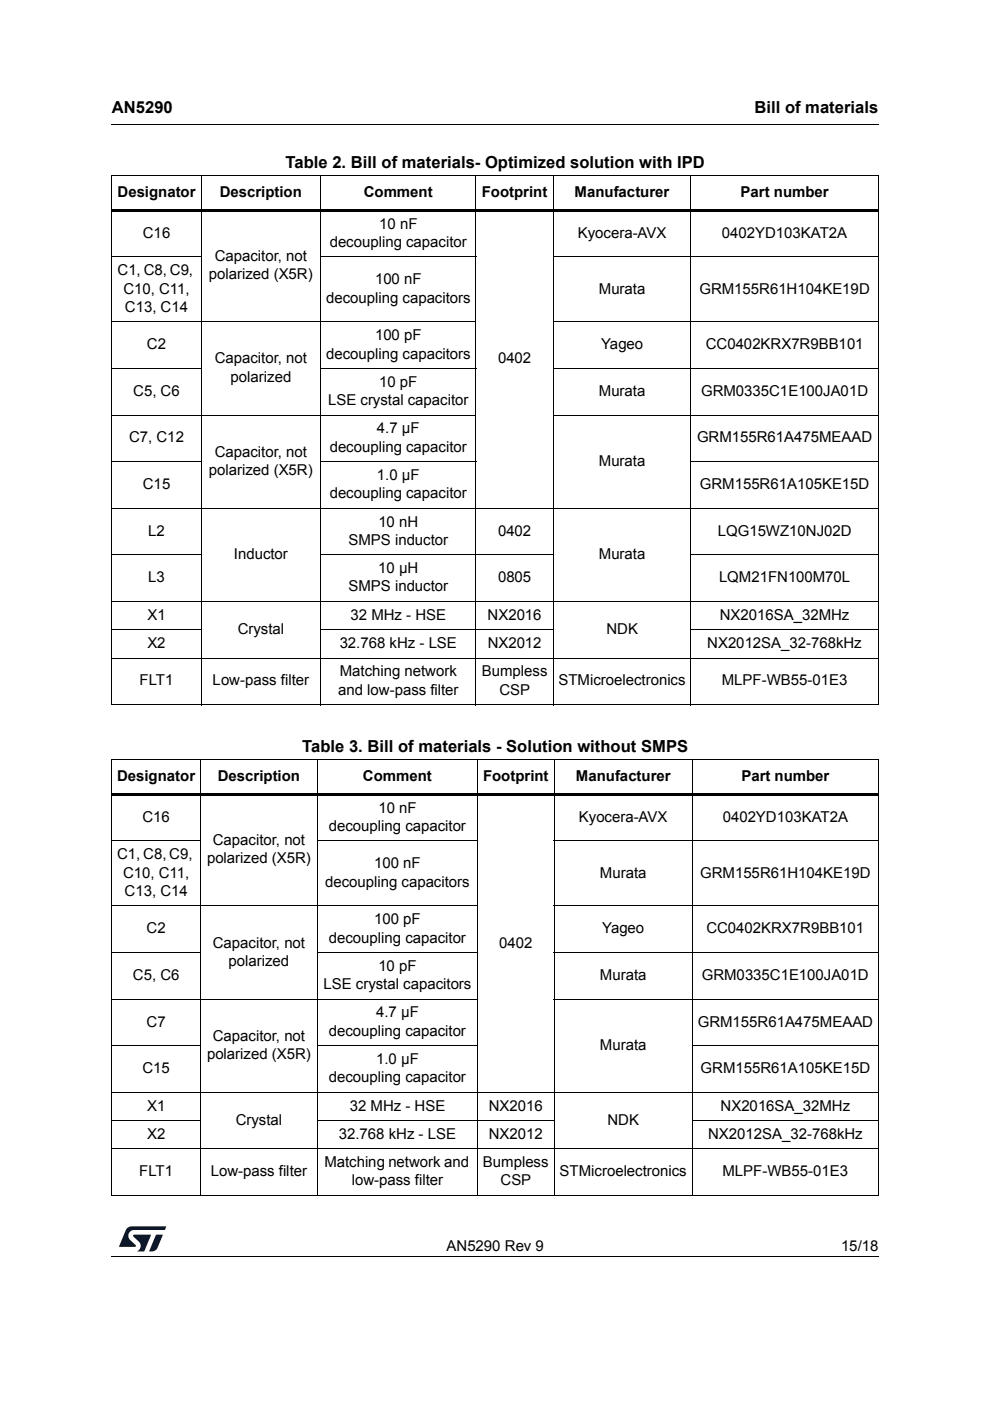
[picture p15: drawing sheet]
<svg xmlns="http://www.w3.org/2000/svg" width="210mm" height="297mm" viewBox="0 0 210 297" stroke-linecap="round" stroke-linejoin="round" font-family="sans-serif">
<defs><g id="words">
<g font-size="3.5">
<text x="23.7" y="23.9">AN5290</text>
<text x="160" y="23.9">Bill of materials</text>
<text x="60.5" y="35.7">Table 2. Bill of materials- Optimized solution with IPD</text>
<text x="64.1" y="159.5">Table 3. Bill of materials - Solution without SMPS</text>
</g>
<g font-size="3.2">
<text x="24.9" y="41.8">Designator</text>
<text x="46.6" y="41.8">Description</text>
<text x="77.1" y="41.8">Comment</text>
<text x="102.1" y="41.8">Footprint</text>
<text x="121.8" y="41.8">Manufacturer</text>
<text x="157" y="41.8">Part number</text>
<text x="30.3" y="50.4">C16</text>
<text x="69.9" y="52.4">decoupling capacitor</text>
<text x="80.4" y="48.5">10 nF</text>
<text x="122.5" y="50.4">Kyocera-AVX</text>
<text x="153.1" y="50.4">0402YD103KAT2A</text>
<text x="24.9" y="58.4">C1, C8, C9,</text>
<text x="44.3" y="59.2">polarized (X5R)</text>
<text x="45.5" y="55.4">Capacitor, not</text>
<text x="26.2" y="62.3">C10, C11,</text>
<text x="69.1" y="64.2">decoupling capacitors</text>
<text x="79.5" y="60.3">100 nF</text>
<text x="127" y="62.3">Murata</text>
<text x="148.3" y="62.3">GRM155R61H104KE19D</text>
<text x="26.5" y="66.1">C13, C14</text>
<text x="31.2" y="74.1">C2</text>
<text x="45.5" y="77.1">Capacitor, not</text>
<text x="69.1" y="76">decoupling capacitors</text>
<text x="79.5" y="72.1">100 pF</text>
<text x="105.6" y="77.1">0402</text>
<text x="127.4" y="74.1">Yageo</text>
<text x="149.6" y="74.1">CC0402KRX7R9BB101</text>
<text x="28.3" y="83.9">C5, C6</text>
<text x="48.9" y="80.9">polarized</text>
<text x="80.4" y="82">10 pF</text>
<text x="127" y="83.9">Murata</text>
<text x="148.6" y="83.9">GRM0335C1E100JA01D</text>
<text x="69.6" y="85.9">LSE crystal capacitor</text>
<text x="27.4" y="93.8">C7, C12</text>
<text x="69.9" y="95.8">decoupling capacitor</text>
<text x="79.9" y="91.9">4.7 µF</text>
<text x="147.8" y="93.8">GRM155R61A475MEAAD</text>
<text x="44.3" y="100.7">polarized (X5R)</text>
<text x="45.5" y="96.8">Capacitor, not</text>
<text x="79.9" y="101.7">1.0 µF</text>
<text x="127" y="98.8">Murata</text>
<text x="30.3" y="103.7">C15</text>
<text x="69.9" y="105.6">decoupling capacitor</text>
<text x="148.4" y="103.7">GRM155R61A105KE15D</text>
<text x="31.4" y="113.6">L2</text>
<text x="80.2" y="111.6">10 nH</text>
<text x="105.6" y="113.6">0402</text>
<text x="152.2" y="113.6">LQG15WZ10NJ02D</text>
<text x="49.6" y="118.5">Inductor</text>
<text x="73.9" y="115.5">SMPS inductor</text>
<text x="127" y="118.5">Murata</text>
<text x="31.4" y="123.5">L3</text>
<text x="73.9" y="125.4">SMPS inductor</text>
<text x="80.2" y="121.5">10 µH</text>
<text x="105.6" y="123.5">0805</text>
<text x="152.4" y="123.5">LQM21FN100M70L</text>
<text x="31.2" y="131.4">X1</text>
<text x="74.3" y="131.4">32 MHz - HSE</text>
<text x="103.4" y="131.4">NX2016</text>
<text x="152.6" y="131.4">NX2016SA_32MHz</text>
<text x="31.2" y="137.4">X2</text>
<text x="50.4" y="134.4">Crystal</text>
<text x="72" y="137.4">32.768 kHz - LSE</text>
<text x="103.4" y="137.4">NX2012</text>
<text x="128.6" y="134.4">NDK</text>
<text x="150" y="137.4">NX2012SA_32-768kHz</text>
<text x="72" y="143.4">Matching network</text>
<text x="102.2" y="143.4">Bumpless</text>
<text x="29.6" y="145.3">FLT1</text>
<text x="45.1" y="145.3">Low-pass filter</text>
<text x="71.7" y="147.3">and low-pass filter</text>
<text x="105.9" y="147.3">CSP</text>
<text x="118.4" y="145.3">STMicroelectronics</text>
<text x="153" y="145.3">MLPF-WB55-01E3</text>
<text x="24.8" y="165.6">Designator</text>
<text x="46.2" y="165.6">Description</text>
<text x="77" y="165.6">Comment</text>
<text x="102.4" y="165.6">Footprint</text>
<text x="122.1" y="165.6">Manufacturer</text>
<text x="157.2" y="165.6">Part number</text>
<text x="80.2" y="172.3">10 nF</text>
<text x="30.2" y="174.3">C16</text>
<text x="45.1" y="179.2">Capacitor, not</text>
<text x="69.7" y="176.2">decoupling capacitor</text>
<text x="122.7" y="174.3">Kyocera-AVX</text>
<text x="153.2" y="174.3">0402YD103KAT2A</text>
<text x="24.8" y="182.2">C1, C8, C9,</text>
<text x="43.9" y="183.1">polarized (X5R)</text>
<text x="79.3" y="184.1">100 nF</text>
<text x="26.1" y="186.1">C10, C11,</text>
<text x="26.4" y="189.9">C13, C14</text>
<text x="68.9" y="188">decoupling capacitors</text>
<text x="127.2" y="186.1">Murata</text>
<text x="148.5" y="186.1">GRM155R61H104KE19D</text>
<text x="31.1" y="197.9">C2</text>
<text x="79.3" y="196">100 pF</text>
<text x="127.7" y="197.9">Yageo</text>
<text x="149.8" y="197.9">CC0402KRX7R9BB101</text>
<text x="45.1" y="200.9">Capacitor, not</text>
<text x="69.7" y="199.8">decoupling capacitor</text>
<text x="105.8" y="200.9">0402</text>
<text x="28.2" y="207.8">C5, C6</text>
<text x="48.5" y="204.8">polarized</text>
<text x="68.6" y="209.7">LSE crystal capacitors</text>
<text x="80.2" y="205.8">10 pF</text>
<text x="127.2" y="207.8">Murata</text>
<text x="148.8" y="207.8">GRM0335C1E100JA01D</text>
<text x="79.8" y="215.7">4.7 µF</text>
<text x="31.1" y="217.7">C7</text>
<text x="45.1" y="220.6">Capacitor, not</text>
<text x="69.7" y="219.6">decoupling capacitor</text>
<text x="147.9" y="217.7">GRM155R61A475MEAAD</text>
<text x="30.2" y="227.5">C15</text>
<text x="43.9" y="224.5">polarized (X5R)</text>
<text x="79.8" y="225.6">1.0 µF</text>
<text x="127.2" y="222.6">Murata</text>
<text x="148.5" y="227.5">GRM155R61A105KE15D</text>
<text x="69.7" y="229.5">decoupling capacitor</text>
<text x="31.2" y="235.5">X1</text>
<text x="50" y="238.5">Crystal</text>
<text x="74.1" y="235.5">32 MHz - HSE</text>
<text x="103.6" y="235.5">NX2016</text>
<text x="128.8" y="238.5">NDK</text>
<text x="152.8" y="235.5">NX2016SA_32MHz</text>
<text x="31.2" y="241.5">X2</text>
<text x="71.8" y="241.5">32.768 kHz - LSE</text>
<text x="103.6" y="241.5">NX2012</text>
<text x="150.1" y="241.5">NX2012SA_32-768kHz</text>
<text x="29.5" y="249.4">FLT1</text>
<text x="44.7" y="249.4">Low-pass filter</text>
<text x="68.8" y="247.5">Matching network and</text>
<text x="74.6" y="251.3">low-pass filter</text>
<text x="102.4" y="247.5">Bumpless</text>
<text x="106.1" y="251.3">CSP</text>
<text x="118.7" y="249.4">STMicroelectronics</text>
<text x="153.2" y="249.4">MLPF-WB55-01E3</text>
<text x="94.7" y="265.1">AN5290 Rev 9</text>
<text x="178.3" y="265.1">15/18</text>
</g>
</g></defs>
<path d="M23.6 26.2l.1 .2zM23.6 266.3l.1 .1z" fill="#000"/>
<path d="M23.7 26.3h162.6M23.7 266.3h162.6" fill="none" stroke="#000" stroke-width=".21"/>
<g fill="#00183f">
<path d="M26.9 260.5l.6-.4 .4-.1 7.3 .1-.3 .7h-6.4a1.23 1.23 0 0 0-1.2 .7 1.23 1.23 0 0 0 .2 1.3l1.2 1.2 .1 .3h-3.5z"/>
<path d="M33.1 261.8h1.4l-1.1 2.7a1.4 1.4 0 0 1-1.8 .7z"/>
<path d="M28.3 261.8h3.7l-1.4 3.5h-1.5a1.3 1.3 0 0 0 .3-2l-1.1-1.1z"/>
</g>
<g fill="none" stroke="#000" stroke-width=".21">
<path d="M23.6 37.2h162.7M23.7 37.3v112M42.7 37.1v112.4M68 37.1v112.4M100.9 37.1v112.4M117.3 37.1v112.4M146.5 37.1v112.4M186.2 37.3v112M23.6 54.5h19.1M67.9 54.5h33.1M117.2 54.5h69.1M23.6 68.2h77.4"/>
<path d="M23.6 78.1h19.1M67.9 78.1h33.1M117.2 68.2h69.1M117.2 78.1h69.1M23.6 88h77.4M23.6 97.9h19.1M67.9 97.9h33.1M117.2 88h69.1M146.4 97.9h39.9M23.6 107.8h162.7M23.6 117.6h19.1M67.9 117.6h49.5"/>
<path d="M146.4 117.6h39.9M23.6 127.5h162.7M23.6 133.5h19.1M23.6 139.5h162.7M67.9 133.5h49.5M146.4 133.5h39.9M23.6 149.4h162.7M23.6 161h162.7M23.6 178.3h19M23.7 161.1v92.3M42.5 160.9v92.7M67.2 178.3h34.1"/>
<path d="M67.3 160.9v92.7M101.2 160.9v92.7M117.4 178.3h68.9M117.5 160.9v92.7M146.8 160.9v92.7M186.2 161.1v92.3M23.6 192.1h77.7M117.4 192.1h68.9M23.6 202h19M23.6 211.8h77.7M67.2 202h34.1M117.4 202h68.9"/>
<path d="M117.4 211.8h68.9M23.6 221.7h19M23.6 231.6h162.7M23.6 237.6h19M67.2 221.7h34.1M67.2 237.6h50.4M146.7 221.7h39.6M146.7 237.6h39.6M23.6 243.6h162.7M23.6 253.4h162.7"/>
</g>
<path d="M23.6 44.3h162.7v.6h-162.7zM23.6 168.2h162.7v.5h-162.7z" fill="#000"/>
<use href="#words"/>
</svg>
